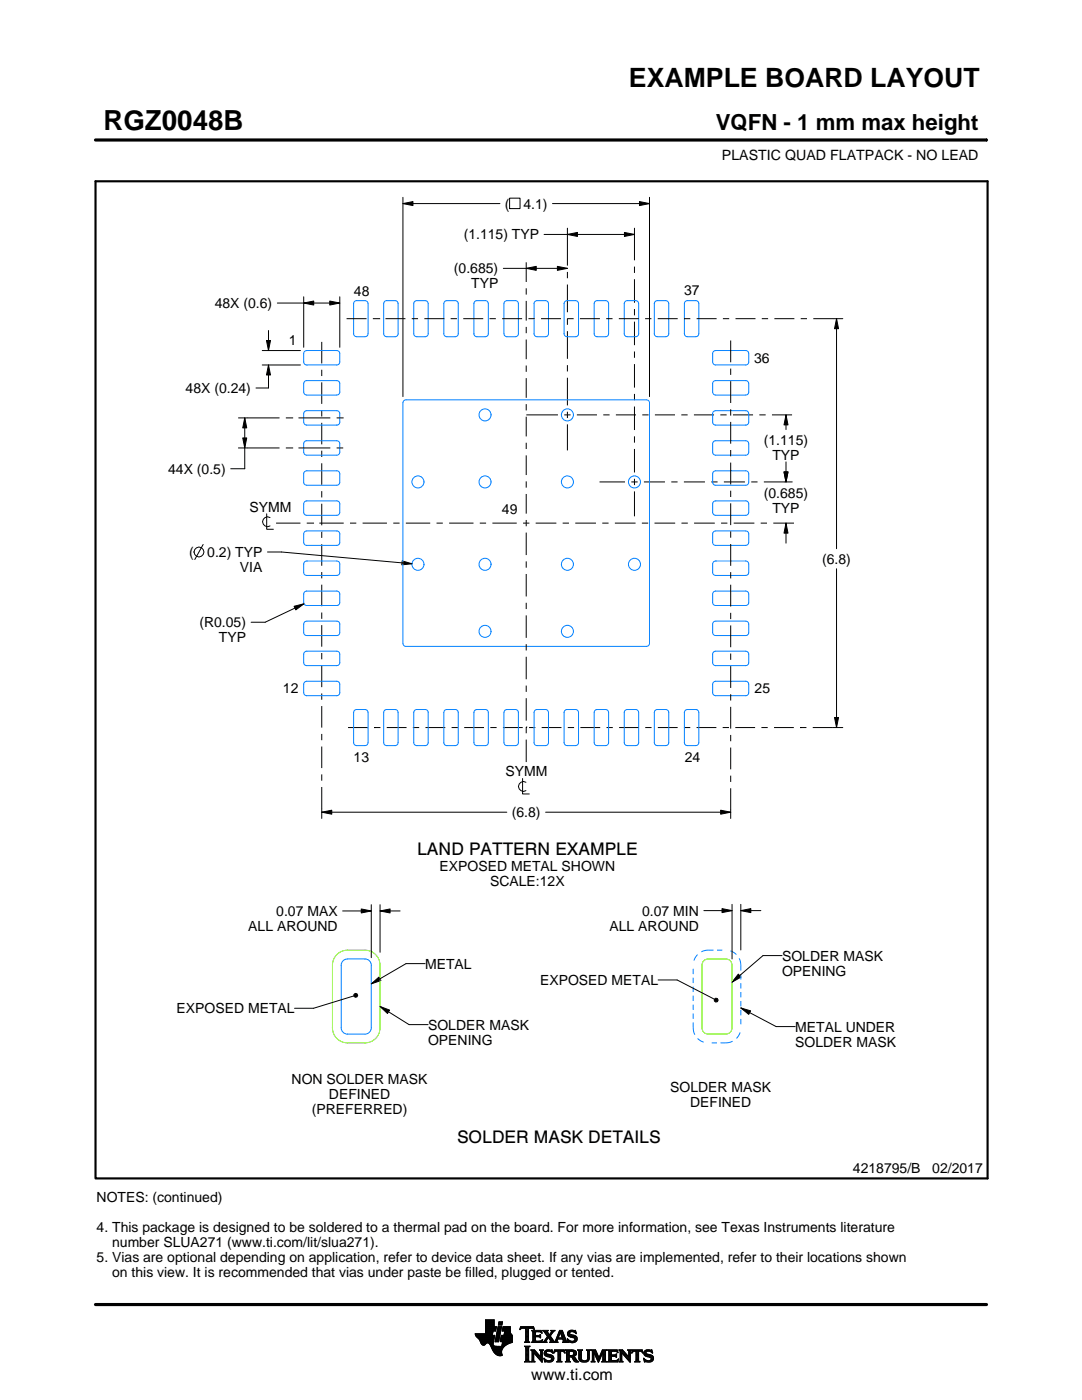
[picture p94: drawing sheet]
<svg xmlns="http://www.w3.org/2000/svg" width="216mm" height="279mm" viewBox="0 0 216 279" stroke-linecap="round" stroke-linejoin="round" font-family="sans-serif">
<defs><g id="words">
<text font-size="5.5" x="20.6" y="26">RGZ0048B</text>
<text font-size="5.3" x="125.5" y="17.4">EXAMPLE BOARD LAYOUT</text>
<text font-size="4.4" x="142.8" y="26">VQFN - 1 mm max height</text>
<g font-size="3.5">
<text x="83.2" y="170.7">LAND PATTERN EXAMPLE</text>
<text x="91.2" y="228.1">SOLDER MASK DETAILS</text>
</g>
<text font-size="3.2" x="106" y="275.3">www.ti.com</text>
<g font-size="2.8">
<text x="144.1" y="32">PLASTIC QUAD FLATPACK - NO LEAD</text>
<text x="100.8" y="41.6">(</text>
<text x="104.4" y="41.6">4.1)</text>
<text x="92.5" y="47.8">(1.115) TYP</text>
<text x="70.6" y="59">48</text>
<text x="90.6" y="54.6">(0.685)</text>
<text x="94" y="57.6">TYP</text>
<text x="136.5" y="58.9">37</text>
<text x="42.9" y="61.5">48X (0.6)</text>
<text x="57.7" y="68.8">1</text>
<text x="150.5" y="72.4">36</text>
<text x="37" y="78.4">48X (0.24)</text>
<text x="152.4" y="88.7">(1.115)</text>
<text x="33.6" y="94.5">44X (0.5)</text>
<text x="154.1" y="91.7">TYP</text>
<text x="152.4" y="99.4">(0.685)</text>
<text x="49.8" y="102.1">SYMM</text>
<text x="100.2" y="102.6">49</text>
<text x="154.1" y="102.4">TYP</text>
<text x="37.8" y="111.2">(</text>
<text x="41.4" y="111.2">0.2) TYP</text>
<text x="164.1" y="112.5">(6.8)</text>
<text x="47.9" y="114.2">VIA</text>
<text x="39.8" y="125.2">(R0.05)</text>
<text x="43.7" y="128.2">TYP</text>
<text x="56.5" y="138.3">12</text>
<text x="150.6" y="138.3">25</text>
<text x="70.6" y="152">13</text>
<text x="100.8" y="155">SYMM</text>
<text x="136.6" y="152">24</text>
<text x="102.1" y="163.1">(6.8)</text>
<text x="87.7" y="173.8">EXPOSED METAL SHOWN</text>
<text x="97.8" y="176.8">SCALE:12X</text>
<text x="49.5" y="185.8">ALL AROUND</text>
<text x="55.1" y="182.8">0.07 MAX</text>
<text x="121.6" y="185.7">ALL AROUND</text>
<text x="128.1" y="182.7">0.07 MIN</text>
<text x="156" y="191.7">SOLDER MASK</text>
<text x="84.8" y="193.3">METAL</text>
<text x="107.8" y="196.6">EXPOSED METAL</text>
<text x="156" y="194.7">OPENING</text>
<text x="35.2" y="202.2">EXPOSED METAL</text>
<text x="85.4" y="205.5">SOLDER MASK</text>
<text x="85.4" y="208.5">OPENING</text>
<text x="158.7" y="205.9">METAL UNDER</text>
<text x="158.7" y="208.9">SOLDER MASK</text>
<text x="58.2" y="216.4">NON SOLDER MASK</text>
<text x="65.6" y="219.4">DEFINED</text>
<text x="133.7" y="218">SOLDER MASK</text>
<text x="137.7" y="221">DEFINED</text>
<text x="62.2" y="222.4">(PREFERRED)</text>
<text x="19.3" y="239.9">NOTES: (continued)</text>
<text x="170.2" y="234.2">4218795/B</text>
<text x="186" y="234.2">02/2017</text>
<text x="19.3" y="245.9">4. This package is designed to be soldered to a thermal pad on the board. For more information, see Texas Instruments literature</text>
<text x="19.3" y="251.9">5. Vias are optional depending on application, refer to device data sheet. If any vias are implemented, refer to their locations shown</text>
<text x="22.4" y="248.9">number SLUA271 (www.ti.com/lit/slua271).</text>
<text x="22.4" y="254.9">on this view. It is recommended that vias under paste be filled, plugged or tented.</text>
</g>
</g></defs>
<g fill="none" stroke="#000" stroke-width=".2">
<path d="M19.1 27.9h177.7M80.4 39.4v39.7M101.7 39.5h2.1v2.1h-2.1zM129.6 39.4v39.7M196.8 27.7v.5M60.6 59.2v10.1M67.8 59.2v10.1M80.4 40.6l2-.4v.8zM80.4 40.6h19.4M100.4 53.6h12.8M105 53.6l2-.4v.8zM105 52.3v4"/>
<path d="M105 57.5v1.3M108.6 46.8h18M110.2 40.6h19.4M111.2 53.2l2 .4-2 .4zM113.2 46.8l2-.4v.8zM113.2 45.5v7.5M113.2 54.3v1.2M113.2 56.8v5.5M124.6 46.4l2 .4-2 .4zM126.6 45.5v6.5M126.6 53.2v1.3M126.6 55.7v4.7"/>
<path d="M127.6 40.2l2 .4-2 .4zM52.3 72.8h7.6M52.3 70h7.6M53.2 68h.8l-.4 2zM53.6 72.8l.4 2h-.8zM53.6 66v4M53.6 72.8v4.6h-2.5M55.3 60.5h12.5M60.6 60.5l2-.4v.8zM64.2 68.2v4.3M64.2 73.8v1.2M64.2 76.3v4.3"/>
<path d="M65.8 60.1l2 .4-2 .4zM69.2 63.6h3.9M74.4 63.6h1.3M75.7 63.6h.1M76.9 63.6h4M82.2 63.6h1.2M84.7 63.6h4M89.9 63.6h1.3M92.4 63.6h4M97.7 63.6h1.2M100.2 63.6h4M105 60.1v3.9"/>
<path d="M105 65.2v1.3M105 67.8v3.9M105 72.9v1.3M105 75.5v3.9M105.4 63.6h1.3M108 63.6h3.9M113.2 63.6h1.3M113.2 63.6v1.2M113.2 66.1v5.5M113.2 72.9v1.2M113.2 75.4v5.5M115.7 63.6h4"/>
<path d="M121 63.6h1.2M123.5 63.6h4M126.6 61.7v1.2M126.6 64.2v4.7M126.6 70.1v1.3M126.6 72.7v4.7M126.6 78.6v1.3M128.7 63.6h1.3M131.2 63.6h4M136.5 63.6h1.2M139 63.6h4M144.2 63.6h1.3"/>
<path d="M145.8 68v4.3M145.8 73.6v1.2M145.8 76.1v4.3M146.8 63.6h3.9M152 63.6h1.3M154.5 63.6h4M159.8 63.6h1.2M162.3 63.6h5.9M166.9 63.6l.4 2h-.8zM166.9 63.6v45.9M47.6 89.4h8.2M47.6 83.4h8.2"/>
<path d="M48.4 87.4h.8l-.4 2zM48.8 83.4l.4 2h-.8zM48.8 83.4v10.1h-2.8M57 89.4h1.3M57 83.4h1.3M58.3 89.4h.1M58.3 83.4h.1M59.6 89.4h6.3M59.6 83.4h6.3M64.2 81.9v1.2M64.2 84.4v4.3M64.2 89.9v1.3"/>
<path d="M64.2 92.5v4.3M64.2 98v1.3M67.2 89.4h1.3M67.2 83.4h1.4M105 80.7v1.2M105 83.2v3.9M105 88.4v1.2M105 90.9v3.9M105 96.1v1.2M105 98.6v3.9M105 82.8h6.3M112.6 82.8h1.2"/>
<path d="M113.2 82.2v1.2M113.2 84.7v5.2M115.1 82.8h4M119.6 96.2h5.1M120.4 82.8h1.2M122.9 82.8h4M126 96.2h1.2M126.6 81.1v4.7M126.6 87.1v1.2M126.6 89.6v4.7M126.6 95.6v1.2M126.6 98.1v4.9"/>
<path d="M128.2 82.8h1.2M128.5 96.2h4.2M130.7 82.8h4M133.9 96.2h1.3M135.9 82.8h1.3M136.5 96.2h4.2M138.5 82.8h4M141.9 96.2h1.3M143.7 82.8h1.3M144.4 96.2h4.2M145.8 81.7v1.2M145.8 84.2v4.3"/>
<path d="M145.8 89.8v1.3M145.8 92.3v4.4M145.8 97.9v1.3M146.3 82.8h4M149.9 96.2h1.3M151.5 82.8h1.3M152.4 96.2h5.7M154 82.8h4M156.4 94.2h.8l-.4 2zM156.8 82.8l.4 2h-.8zM156.8 82.8v2.9M156.8 92.2v4"/>
<path d="M40.5 108.7l-1.6 3M53.2 102.5v3.1h1.3M53.4 110.2h2.8l26 2.3M53.9 103.3a.98 .98 0 0 0-1.5 .8 .98 .98 0 0 0 1.5 .9M55.1 104.4h4.8M61.2 104.4h1.3M62.5 104.4h.1M63.7 104.4h4.9M64.2 100.5v4.3M64.2 106.1v1.2M64.2 108.6v4.3M64.2 114.2v1.2"/>
<path d="M64.2 116.7v4.3M69.8 104.4h1.3M72.4 104.4h4.8M78.5 104.4h1.2M80.2 111.9l2 .6-2 .2zM81 104.4h4.8M87.1 104.4h1.3M89.6 104.4h4.9M95.7 104.4h1.3M98.3 104.4h4.8M104.4 104.4h1.2M105 103.8v1.2"/>
<path d="M105 106.3v4.5M105 112v1.3M105 114.6v4.4M106.9 104.4h4.1M112.3 104.4h1.2M114.8 104.4h4.1M120.2 104.4h1.2M122.7 104.4h4.1M128.1 104.4h1.2M130.6 104.4h4.1M136 104.4h1.2M138.5 104.4h4.1"/>
<path d="M143.9 104.4h1.2M145.8 100.4v4.4M145.8 106.1v1.2M145.8 108.6v4.3M145.8 114.2v1.2M145.8 116.7v4.3M146.4 104.4h4.1M151.8 104.4h1.2M154.3 104.4h4.1M156.8 104.4l.4 2h-.8zM156.8 104.4v4M166.9 113.5v31.7"/>
<path d="M58.7 121l2-.5-1.7 1.2zM60.7 120.5l-7.8 3.7h-2.8M64.2 122.2v1.3M64.2 124.8v4.3M64.2 130.3v1.3M64.2 132.8v4.3M64.2 138.4v1.3M105 120.3v1.3M105 122.8v4.5M105 128.6v1.2M105 131.1v4.5M105 136.8v1.3"/>
<path d="M105 139.3v4.5M145.8 122.3v1.3M145.8 124.8v4.4M145.8 130.4v1.3M145.8 132.9v4.4M145.8 138.5v1.3M64.2 140.9v4.3M64.2 146.5v1.2M64.2 149v4.3M64.2 154.5v1.3M64.2 157.1v6.2M69.4 145.2h4"/>
<path d="M74.7 145.2h.1M74.7 145.2h1.2M77.2 145.2h3.9M82.4 145.2h1.2M84.9 145.2h4M90.1 145.2h1.3M92.6 145.2h4M97.8 145.2h1.3M100.4 145.2h3.9M104.3 155.4v3.1h1.3M104.9 156.1a.98 .98 0 0 0-1.5 .9 .98 .98 0 0 0 1.5 .8M105 145.1h.1"/>
<path d="M105 145.1v1.2M105 147.6v4.5M105.6 145.2h1.2M108.1 145.2h3.9M113.3 145.2h1.3M115.8 145.2h4M121 145.2h1.3M123.5 145.2h4M128.7 145.2h1.3M131.3 145.2h3.9M136.5 145.2h1.2M139 145.2h3.9"/>
<path d="M144.2 145.2h1.3M145.8 141.1v4.3M145.8 146.7v1.2M145.8 149.2v4.3M145.8 154.8v1.3M145.8 157.3v6M146.7 145.2h4M151.9 145.2h1.3M154.4 145.2h4M159.7 145.2h.1M159.7 145.2h1.2M162.2 145.2h6"/>
<path d="M166.5 143.2h.8l-.4 2zM64.2 162.1l2-.4v.8zM64.2 162.1h36.9M108.9 162.1h36.9M143.8 161.7l2 .4-2 .4zM68.4 181.8h5.7M70.6 198.8l-8 2.4h-3.8M70.6 198.5l.3-.2h.3l.2 .3-.2 .4h-.3l-.3-.2zM72.1 181.4l2 .4-2 .4zM74.1 196.4l1.5-1.4 .4 .7zM74.1 180.6v10.5M75.8 181.8l2-.4v.8z"/>
<path d="M75.8 180.6v9.4M75.8 181.8h4M84.8 192.3h-3.8l-6.9 4.1M131.3 195.6h3.8l7.4 3.8M140.4 181.7h5.7M142.5 199.4l.3-.2 .4 .1 .1 .3-.1 .3-.4 .1-.3-.2zM144.1 181.3l2 .4-2 .4zM146.1 180.5v10.9M147.3 194.4l.5 .6-1.7 1zM147.8 181.7l2-.4v.8zM147.8 180.5v9.1M147.8 181.7h4"/>
<path d="M156 190.7h-3.8l-6.1 5.3M75.8 200.9l1.9 .7-.4 .7zM75.8 200.9l5.8 3.6h3.8M147.8 201.2l2 .5-.4 .7zM147.8 201.2l7.1 3.7h3.8M94.8 266.2h3.5M94.8 266.3h3.5M94.9 266.4h3.3M94.9 266.5h3.8l-.2 1.2M94.9 266.5h3.8M95 266.6h3.7M95 266.7h3.7"/>
<path d="M95.1 266.8h3.6M95.2 266.9h3.4M95.3 267h3.3M95.4 267.1h3.2M95.5 267.2h3.1M95.6 267.3h3M95.7 267.4h2.8M95.7 267.5h2.8M95.8 267.6h2.7M95.8 267.7h2.7M95.9 267.8h2.6M95.9 267.9h2.5"/>
<path d="M95.9 268h2.5M96 268h1.1M96 268.1h1M96.1 268.2h.8M96.1 268.3h.7M96.2 268.4h.6M96.3 268.4h.4M96.9 266.1h1.4M96.9 266h1.4M96.9 265.9h1.4M96.9 265.8h1.5M96.9 265.7h1.5"/>
<path d="M96.9 264.7l2.2 .1-.2 .9h-.5l-.2 .8M96.9 265.6h2M96.9 265.5h2M96.9 265.4h2M96.9 265.3h2.1M96.9 265.2h2.1M96.9 265.1h2.1M96.9 265h2.1M96.9 264.9h2.1M96.9 264.8h2.2M96.9 264.6h1.7M96.9 264.5h1.7"/>
<path d="M96.9 264.4h1.7M96.9 264.3h1.7M96.9 264.2h1.7M96.9 264.1h1.7M96.9 264h1.7M96.9 263.9h1.7M96.9 263.8h1.7M96.9 263.7h1.7M96.9 263.6h1.7M96.9 263.5h1.7M96.9 263.4h1.7M97.5 268h.9"/>
<path d="M97.6 268.1h.8M97.7 268.2h.7M97.7 268.3h.7M97.8 268.4h.6M97.9 268.5h.6M97.9 268.6h.7M98 268.7h1.1M98 268.8h2.6M98 268.8h2.5M98.1 268.9h2.3M98.1 269h2.3M98.1 269.1h2.2"/>
<path d="M98.2 269.2h2.1M98.2 269.2h2M98.2 269.3h2M98.3 269.4h1.9M98.3 269.5h1.8M98.4 269.6h1.7M98.4 268v.4l.3 .2 2 .1M98.5 269.7h1.6M98.5 267.7l-.1 .3M98.5 269.8h1.6M98.6 269.9h1.5M98.6 264.8v-1.4h-1.7v2.8h-2.1l.1 .3 .8 .9 .6 1h.4l.5-.4 .4 .1 1 1.8 .8 .6h.8l-.1-1.1 .8-.9"/>
<path d="M98.6 270h1.5M98.7 270h1.4M98.8 270.1h1.3M98.8 267.7h.7M98.8 267.6h.7M98.8 267.5h.7M98.9 270.2h1.2M98.9 267.4h.7M98.9 267.3h.7M98.9 267.2h.7M98.9 267.1h.7M98.9 267h.7"/>
<path d="M98.9 270.3h1.3M99 266.9h.6M99 266.9h.7M99 266.8h.7M99 266.7h.7M99 266.6h.7M99 266.5h.7M99.1 270.4h1.1M99.1 266.4h.7M99.1 266.3h.7M99.1 266.2h.7M99.1 266.1h.7"/>
<path d="M99.1 266h.7M99.2 265.9h.7M99.2 265.8h.7M99.2 270.4h1M99.2 265.7h.7M99.2 265.6h.7M99.2 265.5h.7M99.3 265.4h.6M99.3 265.4h.7M99.3 265.3h.7M99.3 265.2h.7M99.3 265.1h.7"/>
<path d="M99.3 265h.7M99.4 270.5h.8M99.4 264.9h.7M99.4 264.8h.7M99.4 264.8h.7l-.6 3h-.7zM99.4 264.5l.2-.7h.7l-.2 .7h-.7M99.5 264.4h.6M99.5 264.3h.7M99.5 264.2h.7M99.5 264.1h.7M99.5 264h.7M99.5 263.9h.7"/>
<path d="M99.6 263.8h.7M99.8 270.6h.1M99.8 267.7h2.4M99.8 267.6h2.4M99.8 267.5h2.4M99.9 267.4h2.3M99.9 267.3h2.3M99.9 267.2h2.3M99.9 267.1h2.3M99.9 267h2.3M99.9 266.9h2.3M100 266.9h2.2"/>
<path d="M100 266.8h2.2M100 266.7h2.2M100 266.6h2.2M100 266.5h2.2M100.1 268.6h.7M100.2 268.5h.7M100.2 268.4h.8M100.2 268.4h.9M100.2 268.3h1M100.2 268.2h1.2M100.2 265.6h1.6M100.2 268.1h1.4"/>
<path d="M100.2 265.5h1.6M100.2 268h1.6M100.3 265.4h1.5M100.3 268h1.7M100.3 267.9h1.9M100.3 265.3h1.5M100.3 267.8h1.9M100.3 265.2h1.5M100.3 265.1h1.5M100.3 265h1.5M100.4 264.9h1.4M100.4 264.8h1.4"/>
<path d="M100.6 266.5l.1-.8h-.5l.2-.9h1.4l.1 1.1 .3 .6v1.4l-1.3 .6M100.6 266.4h1.5M100.6 266.3h1.4M100.6 266.2h1.4M100.6 266.1h1.3M100.7 266h1.2M100.7 265.9h1.2M100.7 265.8h1.1M100.7 265.7h1.1M102.2 266.5h-2.2l-.2 1.1 .1 .2h.4l-.2 .9M103.7 265.3h.1M103.8 265.2h.2"/>
<path d="M103.8 265h2.8M103.8 264.9h2.7M103.9 264.8h2.6M104.7 267.8h1M104.7 271.8h1.1M104.7 268.7h1M104.8 267.7h.7M104.8 271.7h.8M104.9 265.2h.6M104.9 268.9h.6M104.9 267.6h.6M104.9 267.5l-.2 .3"/>
<path d="M104.9 267.5h.6M104.9 267.4h.6M104.9 267.3h.6M104.9 267.2h.6M104.9 267.1h.6M104.9 267h.6M104.9 266.8h.6M104.9 266.7h.6M104.9 266.6h.6M104.9 266.5h.6M104.9 266.4h.6M104.9 266.3h.6"/>
<path d="M104.9 266.2h.6M104.9 266.1h.6M104.9 265.9h.6M104.9 265.8h.6M104.9 265.7h.6M104.9 265.6h.6M104.9 265.5h.6M104.9 265.4h.6M104.9 265.3h.6M104.9 271.5h.6M104.9 269h.6M104.9 271.4h.6"/>
<path d="M104.9 271.4v-2.4l-.2-.4h1.1l-.3 .4v2.4M104.9 271.4l-.2 .4h1.1l-.3-.4M104.9 271.3h.6M104.9 271.2h.6M104.9 271.1h.6M104.9 271h.6M104.9 270.9h.6M104.9 270.8h.6M104.9 270.6h.6M104.9 270.5h.6M104.9 270.4h.6M104.9 270.3h.6"/>
<path d="M104.9 270.2h.6M104.9 270.1h.6M104.9 270h.6M104.9 269.9h.6M104.9 269.8h.6M104.9 269.6h.6M104.9 269.5h.6M104.9 269.4h.6M104.9 269.3h.6M104.9 269.2h.6M104.9 269.1h.6M105.5 267.5l.2 .3"/>
<path d="M105.5 267.5v-2.3l.7-.1 .4 .3-.1-.6h-2.6l-.1 .6 .4-.3 .7 .1v2.3M105.7 267.8h-1M105.9 271.8h.8M105.9 269.4h.8M106.1 269.5h.7M106.1 267.8h2M106.1 271.7h.5M106.2 269.6h.7M106.2 271.5h.3M106.2 265.6h1.8M106.2 269.8h.8M106.2 271.4h.3"/>
<path d="M106.2 271.4l-.3 .4h.8l-.2-.4M106.2 271.3h.3M106.2 271.2h.3M106.2 271.1h.3M106.2 271h.3M106.2 270.9h.3M106.2 270.8h.3M106.2 270.6h.3M106.2 270.5h.3M106.2 270.4h.3M106.2 270.3h.3M106.2 270.2h.3"/>
<path d="M106.2 270.1h.3M106.2 270h1M106.2 269.9h.9M106.2 269.8v1.6M106.2 269.8l-.3-.4h.8l1.2 1.4M106.3 267.7h1.8M106.3 265.7h1.8M106.3 267.6h.6M106.3 265.8h.6M106.3 267.5l-.2 .3M106.3 267.5h.5M106.3 267.4h.5"/>
<path d="M106.3 267.3h.5M106.3 267.2h.5M106.3 267.1h.5M106.3 267h.5M106.3 266.8h.5M106.3 266.7h1.6M106.3 266.6h1.6M106.3 266.5h.5M106.3 266.4h.5M106.3 266.3h.5M106.3 266.2h.5M106.3 266.1h.5"/>
<path d="M106.3 265.9h.5M106.4 265.2h.2M106.5 270h.1M106.5 270v1.4M106.5 265.3h.1M106.6 270.1h.7M106.7 270.2h.7M106.8 270.3h.7M106.8 265.9l.2-.1h.6l.6 .2-.2-.5h-1.9l.2 .3v1.7M106.8 265.9v.6h.8l.3-.2v.7M106.9 270.4h.7M107 270.5h.7"/>
<path d="M107.1 270.6h.7M107.2 270.8h1M107.3 270.9h.9M107.4 271h.8M107.5 271.1h.7M107.6 271.2h.6M107.6 266.5h.3M107.7 271.3h.5M107.7 269.4h.7M107.7 266.8h.2M107.7 267.6h.5M107.8 266.4h.1"/>
<path d="M107.8 271.4h.4M107.8 267h.1M107.8 265.8h.3M107.8 269.5h.5M107.9 271.5h.3M107.9 269.6h.3M107.9 267l-.3-.2h-.8l.1 .8h.9l.5-.2M107.9 269.8h.3M107.9 270.6h.3M107.9 270.5h.3M107.9 270.4h.3M107.9 270.3h.3"/>
<path d="M107.9 270.2h.3M107.9 270.1h.3M107.9 270h.3M107.9 269.9h.3M107.9 269.8v1M107.9 269.8l-.2-.4h.7l-.2 .4M108 271.7h.2M108 265.9h.1M108 267.5h.2M108.1 271.8h.1M108.1 266.1h.1M108.2 267.4h.1"/>
<path d="M108.2 269.8v2.1l-1.7-1.9M108.2 267.8h.9M108.3 267.4l-.2 .5-2-.1M108.3 265.6h1M108.5 267.7h.5M108.5 271.1l.8 .4h.5l.2-.2-.1-.3-1-.4-.3-.3 .1-.7 .8-.2 .5 .1 .2-.1 .1 .6-.9-.3-.3 .1-.1 .3 1.3 .4 .2 .6M108.5 271.1h.1M108.5 265.7h.7M108.5 271.2h.2M108.6 271.3h.2M108.6 270.1h.4M108.6 270h.4"/>
<path d="M108.6 270.2h.6M108.6 267.6h.4M108.6 271.4h.4M108.6 269.9h.4M108.6 270.3h1M108.6 265.8h.7M108.6 271.5h.8M108.6 269.8h.5M108.7 271.7h1.5M108.7 270.4h1.3M108.7 267.5h.3M108.7 271.8h.1"/>
<path d="M108.7 265.9h.6M108.7 269.6h1.5M108.8 267.4h.3M108.8 270.5h1.5M108.8 266.1h.6M108.8 269.5h1.4M108.8 267.3h.4M108.9 266.2h.6M108.9 267.2h.4M108.9 266.3h.6M108.9 270.6h1.5M109 267.1h.3"/>
<path d="M109 266.4h1M109.1 271.8h.9M109.1 269.4h.7M109.1 267h.9M109.1 266.5h.8M109.1 267.8h-.9M109.2 266.8h.8M109.2 266.6h.6M109.2 266.7h.7M109.2 266.7l-.6 .9-.4 .2M109.3 270.8h1.1M109.5 267.1h.6"/>
<path d="M109.6 267.2h.6M109.7 271.5h.7M109.7 267.3h.6M109.7 267.8l.2-.1-.5-.8-.4 .8 .1 .1M109.7 267.8h1.6M109.7 266.3h.4M109.7 267.4h.6M109.8 270.9h.7M109.8 266.2h.3M109.8 266.6l.9 1.2 1-2.3h.5l.8 2.1 .3 .2M109.8 267.5h.6M109.9 266.1h.3"/>
<path d="M109.9 269.8h.4M109.9 267.6h.6M109.9 267.7h.7M109.9 271.4h.5M109.9 265.9h.4M110 271h.5M110 265.6h.7M110 265.9l-.4 .5-.4-.6 .2-.3h-1.1l.9 1.2M110 265.9l.1-.2-.2-.2h.8l-.9 1.1M110 271.3h.5M110 265.8h.4M110 271.1h.5"/>
<path d="M110 271.2h.5M110.1 269.4h.1M110.1 265.7h.4M110.1 269.9h.2M110.2 270h.1M110.5 270h.1M110.5 269.9h.2M110.5 271.1l-.3 .6-.7 .2-.6-.2-.2 .1-.2-.7M110.5 269.8h.3M110.6 269.6h2.1M110.6 269.5h2M110.6 269.4h2"/>
<path d="M110.7 267.7h.5M110.8 267.6h.4M110.9 267.5h.3M110.9 267.4h.3M111 267.3h.3M111 267.2h1.8M111 267.1h1.8M111.1 267h.3M111.1 271.8h1M111.1 266.8h.4M111.2 266.7h.3M111.2 267.5l.1-.2h1l.1 .2"/>
<path d="M111.2 267.5v.3h.1M111.2 266.6h.3M111.3 266.5h.3M111.3 271.7h.6M111.3 266.4h.3M111.3 271.5h.6M111.3 267.8h-1.6M111.3 269.8h.6M111.4 266.3h.3M111.4 271.4h.5M111.4 271.4l-.1-1.7h-.4l-.4 .4 .2-.7h1.9l.1 .7-.4-.4h-.4v1.7M111.4 270.5h.5"/>
<path d="M111.4 270.4h.5M111.4 270.3h.5M111.4 270.2h.5M111.4 270.1h.5M111.4 270h.5M111.4 269.9h.5M111.4 271.4l-.3 .4h1l-.2-.4M111.4 271.3h.5M111.4 271.2h.5M111.4 271.1h.5M111.4 271h.5M111.4 270.9h.5"/>
<path d="M111.4 270.8h.5M111.4 270.6h.5M111.4 266.2h.3M111.4 266.1h.4M111.5 265.9h.9M111.5 265.8h.8M111.6 265.7h.7M111.6 265.6h.6M111.8 265.9l.4 1.1h-.8zM111.9 266.1h.5M111.9 266.2h.5M111.9 266.3h.6"/>
<path d="M112 266.4h.5M112 266.5h.6M112.1 266.6h.5M112.1 266.7h.6M112.1 266.8h.6M112.2 267h.5M112.2 267.8h1.1M112.3 267.3h.6M112.3 267.4h.6M112.4 267.5h.6M112.4 267.5v.3h-.2M112.4 269.8h.3"/>
<path d="M112.4 267.6h.6M112.4 267.7h.7M112.6 269.9h.1M112.6 270h.2M112.8 271.8h1M112.8 269.4h1.6M113 269.5h1.7M113 271.7h.7M113 269.6h1.9M113 271.5h.6M113 269.8h.6M113 271.4h.6"/>
<path d="M113 271.4l-.2 .4h1l-.2-.4M113 271.3h.6M113 271.2h.6M113 271.1h.6M113 271h.6M113 270.9h.6M113 270.8h1.5M113 270.6h1.6M113 270.5h1.8M113 270.4h.6M113 270.3h.6M113 270.2h.6"/>
<path d="M113 270.1h.6M113 270h.6M113 269.9h.6M113 269.8v1.6M113 269.8l-.2-.4h1.5l.5 .2 .2 .3v.4l-.2 .3-.4 .1M113.2 267.3h.2M113.2 267.4h.3M113.2 266.2h.5M113.2 266.3h.6M113.2 266.1h.5M113.3 267.5h.3M113.3 267.8h-1.1"/>
<path d="M113.3 266.4h.9M113.3 265.9h.4M113.3 267.6h.6M113.3 266.5h1.3M113.3 267.7h1.6M113.3 265.8h.5M113.3 267.8h.2M113.4 266.6h1.5M113.4 265.7h1.5M113.4 265.7l.5-.2 .7 .1 .2-.1 .1 .7-.7-.4h-.4l-.1 .3 .1 .2 .9 .2 .4 .3 .1 .5-.3 .5-.6 .2-.7-.2-.2 .1-.2-.7 .9 .5 .4-.1 .2-.3-.1-.3-1.2-.4-.2-.5zM113.5 266.7h1.5M113.5 265.6h1.4"/>
<path d="M113.6 271.4v-.6h.4l.7 .9 .8 .1M113.6 269.9l.1-.2 .7 .2v.4l-.4 .2M113.6 269.9v.6M113.7 267.8h1.1M113.8 266.8h1.3M113.8 265.5h.6M114 268h.4M114.1 270.9h.6M114.2 271h.6M114.2 271.1h.7M114.3 271.2h.6M114.3 267h.8"/>
<path d="M114.3 269.8h.7M114.3 270.4h.6M114.4 271.3h.6M114.4 270.7l1.1 1.1M114.4 270.7h.1M114.4 271.4h.7M114.4 269.9h.6M114.4 270.3h.6M114.5 267.6h.5M114.5 270.2h.5M114.5 270h.5M114.5 265.8h.4"/>
<path d="M114.5 270.1h.5M114.5 271.5h.7M114.6 271.7h.7M114.6 267.1h.6M114.6 267.5h.5M114.7 267.2h.5M114.7 267.4h.5M114.7 265.9h.3M114.7 267.3h.5M114.7 271.8h.8M114.8 266.1h.2M114.9 266.2h.1"/>
<path d="M115.3 269.4h.9M115.4 269.5h.7M115.5 269.6h.5M115.5 269.8h.5M115.5 269.8v1.4l.4 .5 .6 .2 .6-.1 .4-.3 .1-.5M115.5 271h.5M115.5 270.9h.5M115.5 270.8h.5M115.5 270.6h.5M115.5 270.5h.5M115.5 270.4h.5M115.5 270.3h.5"/>
<path d="M115.5 270.2h.5M115.5 270.1h.5M115.5 270h.5M115.5 269.9h.5M115.5 269.8l-.2-.4h.9l-.2 .4M115.5 271.1h.5M115.5 271.2h.5M115.5 271.3h.6M115.6 271.4h.6M115.7 271.5h.8M115.8 271.7h1.5M116 271l.2 .4 .4 .2 .5-.2 .2-.4"/>
<path d="M116 269.8v1.2M116 271.8h1.1M116.8 271.5h.6M117 269.4h.8M117.1 271.4h.4M117.2 269.5h.5M117.2 271.3h.4M117.2 269.6h.4M117.2 271.2h.4M117.2 271.1h.4M117.3 269.8h.3M117.3 271h.3"/>
<path d="M117.3 270.9h.3M117.3 270.8h.3M117.3 270.6h.3M117.3 270.5h.3M117.3 270.4h.3M117.3 270.3h.3M117.3 270.2h.3M117.3 270.1h.3M117.3 270h.3M117.3 269.9h.3M117.6 269.8l.2-.4h-.8l.2 .3 .1 1.3M117.6 269.8v1.2"/>
<path d="M118 271.8h.7M118 269.4h.8M118.1 269.5h.8M118.1 271.7h.5M118.2 269.6h.7M118.2 271.5h.3M118.2 269.8h.8M118.2 271.4h.3M118.2 269.8l-.2-.4h.8l.7 1.6 .7-1.6h.9l-.3 .4M118.2 271.4l-.2 .4h.7l-.2-.4M118.2 271.3h.3M118.2 271.2h.3"/>
<path d="M118.2 271.1h.3M118.2 271h.3M118.2 270.9h.3M118.2 270.8h.3M118.2 270.6h.3M118.2 270.5h.3M118.2 270.4h.3M118.2 270.3h.3M118.2 270.2h.3M118.2 270.1h.3M118.2 270h.9M118.2 269.9h.8"/>
<path d="M118.2 269.8v1.6M118.6 270.1h.5M118.6 270.2h.6M118.7 270.3h.5M118.7 270.4h.6M118.8 270.5h.5M118.8 270.6h.6M118.9 270.8h.5M118.9 270.9h.6M119 271h.8M119 271.1h.8M119.1 271.2h.6"/>
<path d="M119.1 271.3h.6M119.2 271.4h.4M119.2 271.5h.4M119.3 271.7h.2M119.3 271.8h.2M119.6 270.9h.3M119.6 270.8h.3M119.7 270.6h.3M119.7 270.5h.3M119.8 270.4h.3M119.8 270.3h.3M119.9 270.2h.3"/>
<path d="M119.9 270.1h.3M120 270h.8M120 269.9h.8M120 269.8h.8M120.1 271.8h1M120.1 269.6h.7M120.1 269.5h.8M120.2 269.4h.9M120.2 271.7h.7M120.3 271.5h.5M120.3 271.4h.5M120.3 271.4l-.2 .4h1l-.3-.4"/>
<path d="M120.3 271.4v-1.5l-.9 2-.9-2v1.5M120.3 271.3h.5M120.3 271.2h.5M120.3 271.1h.5M120.3 271h.5M120.3 270.9h.5M120.3 270.8h.5M120.3 270.6h.5M120.3 270.5h.5M120.3 270.4h.5M120.3 270.3h.5M120.3 270.2h.5"/>
<path d="M120.3 270.1h.5M120.8 269.8v1.6M121.2 271.8h2M121.2 269.4h1.9M121.4 269.5h1.8M121.4 271.7h1.9M121.5 269.6h1.7M121.5 271.5h1.8M121.5 269.8h.5M121.5 271.4h.5M121.5 269.8l-.3-.4h1.9l.2 .6M121.5 269.9h.5"/>
<path d="M121.5 269.8v1.6M121.5 271.3h.5M121.5 271.2h.5M121.5 271.1h.5M121.5 271h.5M121.5 270.9h.5M121.5 270.8h.5M121.5 270.6h1.5M121.5 270.5h1.5M121.5 270.4h1.5M121.5 270.3h.5M121.5 270.2h.5"/>
<path d="M121.5 270.1h.5M121.5 270h.5M122.6 270.4l.4-.2v.7l-.2-.2h-.8v.8h.2M122.9 270.8h.1M122.9 270.3h.1M123 269.8h.3M123.1 271.4h.3M123.2 269.9h.1M123.3 270h.1M123.3 270l-.4-.3h-.8l-.1 .7M123.3 271.3h.1M123.4 271.2h.1"/>
<path d="M123.4 271.2l-.2 .6h-2l.3-.4M123.4 271.2l-.3 .3h-.4M123.5 271.8h.8M123.5 269.4h.7M123.6 269.5h.7M123.7 271.7h.5M123.7 269.6h.7M123.7 271.5h.4M123.7 269.8h.8M123.7 271.4h.4M123.7 271.4l-.2 .4h.8l-.2-.4M123.7 271.3h.4"/>
<path d="M123.7 271.2h.4M123.7 271.1h.4M123.7 271h.4M123.7 270.9h.4M123.7 270.8h.4M123.7 270.6h.4M123.7 270.5h.4M123.7 270.4h.4M123.7 270.3h.4M123.7 270.2h.4M123.7 270.1h.4M123.7 270h1"/>
<path d="M123.7 269.9h.9M123.7 269.8v1.6M123.7 269.8l-.2-.4h.7l1.2 1.4 .1-1M124.1 270v1.4M124.1 270h.1M124.2 270.1h.6M124.2 270.2h.7M124.3 270.3h.7M124.4 270.4h.7M124.5 270.5h.7M124.6 270.6h.7M124.7 270.8h1.1"/>
<path d="M124.8 270.9h1M124.9 271h.9M125 271.1h.8M125.1 271.2h.7M125.2 271.3h.6M125.2 269.4h.8M125.3 271.4h.5M125.4 269.5h.5M125.4 271.5h.4M125.4 269.6h.4M125.5 269.8h.3M125.5 269.8l-.3-.4h.8l-.2 .4"/>
<path d="M125.5 270.4h.3M125.5 270.3h.3M125.5 270.2h.3M125.5 270.1h.3M125.5 270h.3M125.5 269.9h.3M125.5 270.6h.3M125.5 270.5h.3M125.5 271.7h.3M125.6 271.8h.2M125.8 269.8v2.1l-1.7-1.9M126 270h.1"/>
<path d="M126.1 269.9h.1M126.1 269.8h.3M126.1 269.6h2.1M126.2 269.5h2M126.2 269.4h2M126.6 271.8h1.1M126.9 271.7h.6M126.9 271.5h.5M126.9 269.8h.5M126.9 271.4h.5M126.9 271.4v-1.7h-.5l-.3 .4 .1-.7h1.9l.2 .7-.4-.4h-.5v1.7M126.9 270.5h.5"/>
<path d="M126.9 270.4h.5M126.9 270.3h.5M126.9 270.2h.5M126.9 270.1h.5M126.9 270h.5M126.9 269.9h.5M126.9 271.4l-.3 .4h1.1l-.3-.4M126.9 271.3h.5M126.9 271.2h.5M126.9 271.1h.5M126.9 271h.5M126.9 270.9h.5"/>
<path d="M126.9 270.8h.5M126.9 270.6h.5M128 269.8h.3M128.1 269.9h.2M128.2 270h.1M128.4 271.1h.1M128.4 271.2h.2M128.5 271.3h.2M128.5 270.1h.4M128.5 270h.4M128.5 270.2h.6M128.5 271.4h.4"/>
<path d="M128.5 269.9h.4M128.5 270.3h1M128.5 271.5h.8M128.5 269.8h.5M128.6 271.7h1.5M128.6 270.4h1.3M128.6 271.8h.1M128.6 269.6h1.5M128.7 270.5h1.5M128.7 269.5h1.4M128.8 270.6h1.5M128.9 271.8h1"/>
<path d="M129 269.4h.7M129.1 270.8l-.6-.4 .1-.7 .5-.3 .8 .1 .2-.1 .1 .7-.8-.4-.4 .1-.1 .2 1.3 .5 .2 .6M129.1 270.8l.8 .2v.4l-.7 .1-.8-.4M129.2 270.8h1.1M129.6 271.5h.7M129.6 270.9h.8M129.8 269.8h.4M129.8 271.4h.5M129.9 271h.5M129.9 271.3h.5M129.9 271.1h.5M129.9 271.2h.5"/>
<path d="M129.9 269.4h.2M130 269.9h.2M130.1 270h.1M130.4 271.1l-.3 .6-.7 .2-.6-.2-.2 .1-.2-.7"/>
<circle cx="39.7" cy="110.2" r=".98"/>
</g>
<g fill="#000">
<path d="M80.4 40.6l2-.4v.8zM105 53.6l2-.4v.8zM113.2 46.8l2-.4v.8zM111.2 53.2l2 .4-2 .4zM124.6 46.4l2 .4-2 .4zM127.6 40.2l2 .4-2 .4zM53.2 68h.8l-.4 2zM53.6 72.8l.4 2h-.8zM60.6 60.5l2-.4v.8zM65.8 60.1l2 .4-2 .4zM166.9 63.6l.4 2h-.8zM48.8 83.4l.4 2h-.8z"/>
<path d="M48.4 87.4h.8l-.4 2zM156.4 94.2h.8l-.4 2zM156.8 82.8l.4 2h-.8zM80.2 111.9l2 .6-2 .2zM156.8 104.4l.4 2h-.8zM58.7 121l2-.5-1.7 1.2zM166.5 143.2h.8l-.4 2zM64.2 162.1l2-.4v.8zM143.8 161.7l2 .4-2 .4zM70.6 198.5l.3-.2h.3l.2 .3-.2 .4h-.3l-.3-.2zM72.1 181.4l2 .4-2 .4zM74.1 196.4l1.5-1.4 .4 .7z"/>
<path d="M75.8 181.8l2-.4v.8zM142.5 199.4l.3-.2 .4 .1 .1 .3-.1 .3-.4 .1-.3-.2zM144.1 181.3l2 .4-2 .4zM147.3 194.4l.5 .6-1.7 1zM147.8 181.7l2-.4v.8zM75.8 200.9l1.9 .7-.4 .7zM147.8 201.2l2 .5-.4 .7z"/>
</g>
<path d="M19.1 36.2h178v199h-178z" fill="none" stroke="#000" stroke-width=".43"/>
<path d="M19 27.9h177.8M19 260.3h177.8" fill="none" stroke="#000" stroke-width=".63"/>
<g fill="none" stroke="#0080ff" stroke-width=".2">
<path d="M60.8 76.1l.4-.1h6a.6 .6 0 0 1 .6 .6v1.6a.6 .6 0 0 1-.6 .6h-6a.6 .6 0 0 1-.6-.6v-1.6zM60.8 70.1l.4-.1h6a.6 .6 0 0 1 .6 .6v1.6a.6 .6 0 0 1-.6 .6h-6a.6 .6 0 0 1-.6-.6v-1.6zM70.7 60.2l.5-.2h1.6a.6 .6 0 0 1 .6 .6v6a.6 .6 0 0 1-.6 .6h-1.6a.6 .6 0 0 1-.6-.6v-6zM76.7 60.2l.5-.2h1.6a.6 .6 0 0 1 .6 .6v6a.6 .6 0 0 1-.6 .6h-1.6a.6 .6 0 0 1-.6-.6v-6zM80.6 80l.4-.2h48a.6 .6 0 0 1 .6 .6v48a.6 .6 0 0 1-.6 .6h-48a.6 .6 0 0 1-.6-.6v-48zM82.7 60.2l.5-.2h1.6a.6 .6 0 0 1 .6 .6v6a.6 .6 0 0 1-.6 .6h-1.6a.6 .6 0 0 1-.6-.6v-6zM88.7 60.2l.5-.2h1.6a.6 .6 0 0 1 .6 .6v6a.6 .6 0 0 1-.6 .6h-1.6a.6 .6 0 0 1-.6-.6v-6zM94.7 60.2l.5-.2h1.6a.6 .6 0 0 1 .6 .6v6a.6 .6 0 0 1-.6 .6h-1.6a.6 .6 0 0 1-.6-.6v-6zM100.7 60.2l.5-.2h1.6a.6 .6 0 0 1 .6 .6v6a.6 .6 0 0 1-.6 .6h-1.6a.6 .6 0 0 1-.6-.6v-6zM106.7 60.2l.5-.2h1.6a.6 .6 0 0 1 .6 .6v6a.6 .6 0 0 1-.6 .6h-1.6a.6 .6 0 0 1-.6-.6v-6zM112.7 60.2l.5-.2h1.6a.6 .6 0 0 1 .6 .6v6a.6 .6 0 0 1-.6 .6h-1.6a.6 .6 0 0 1-.6-.6v-6zM118.7 60.2l.5-.2h1.6a.6 .6 0 0 1 .6 .6v6a.6 .6 0 0 1-.6 .6h-1.6a.6 .6 0 0 1-.6-.6v-6z"/>
<path d="M124.7 60.2l.5-.2h1.6a.6 .6 0 0 1 .6 .6v6a.6 .6 0 0 1-.6 .6h-1.6a.6 .6 0 0 1-.6-.6v-6zM130.7 60.2l.5-.2h1.6a.6 .6 0 0 1 .6 .6v6a.6 .6 0 0 1-.6 .6h-1.6a.6 .6 0 0 1-.6-.6v-6zM136.7 60.2l.5-.2h1.6a.6 .6 0 0 1 .6 .6v6a.6 .6 0 0 1-.6 .6h-1.6a.6 .6 0 0 1-.6-.6v-6zM142.4 76.1l.4-.1h6a.6 .6 0 0 1 .6 .6v1.6a.6 .6 0 0 1-.6 .6h-6a.6 .6 0 0 1-.6-.6v-1.6zM142.4 70.1l.4-.1h6a.6 .6 0 0 1 .6 .6v1.6a.6 .6 0 0 1-.6 .6h-6a.6 .6 0 0 1-.6-.6v-1.6zM60.8 94.1l.4-.1h6a.6 .6 0 0 1 .6 .6v1.6a.6 .6 0 0 1-.6 .6h-6a.6 .6 0 0 1-.6-.6v-1.6zM60.8 88.1l.4-.1h6a.6 .6 0 0 1 .6 .6v1.6a.6 .6 0 0 1-.6 .6h-6a.6 .6 0 0 1-.6-.6v-1.6zM60.8 82.1l.4-.1h6a.6 .6 0 0 1 .6 .6v1.6a.6 .6 0 0 1-.6 .6h-6a.6 .6 0 0 1-.6-.6v-1.6zM142.4 94.1l.4-.1h6a.6 .6 0 0 1 .6 .6v1.6a.6 .6 0 0 1-.6 .6h-6a.6 .6 0 0 1-.6-.6v-1.6zM142.4 88.1l.4-.1h6a.6 .6 0 0 1 .6 .6v1.6a.6 .6 0 0 1-.6 .6h-6a.6 .6 0 0 1-.6-.6v-1.6zM142.4 82.1l.4-.1h6a.6 .6 0 0 1 .6 .6v1.6a.6 .6 0 0 1-.6 .6h-6a.6 .6 0 0 1-.6-.6v-1.6zM60.8 118.1l.4-.1h6a.6 .6 0 0 1 .6 .6v1.6a.6 .6 0 0 1-.6 .6h-6a.6 .6 0 0 1-.6-.6v-1.6z"/>
<path d="M60.8 112.1l.4-.1h6a.6 .6 0 0 1 .6 .6v1.6a.6 .6 0 0 1-.6 .6h-6a.6 .6 0 0 1-.6-.6v-1.6zM60.8 106.1l.4-.1h6a.6 .6 0 0 1 .6 .6v1.6a.6 .6 0 0 1-.6 .6h-6a.6 .6 0 0 1-.6-.6v-1.6zM60.8 100.1l.4-.1h6a.6 .6 0 0 1 .6 .6v1.6a.6 .6 0 0 1-.6 .6h-6a.6 .6 0 0 1-.6-.6v-1.6zM142.4 118.1l.4-.1h6a.6 .6 0 0 1 .6 .6v1.6a.6 .6 0 0 1-.6 .6h-6a.6 .6 0 0 1-.6-.6v-1.6zM142.4 112.1l.4-.1h6a.6 .6 0 0 1 .6 .6v1.6a.6 .6 0 0 1-.6 .6h-6a.6 .6 0 0 1-.6-.6v-1.6zM142.4 106.1l.4-.1h6a.6 .6 0 0 1 .6 .6v1.6a.6 .6 0 0 1-.6 .6h-6a.6 .6 0 0 1-.6-.6v-1.6zM142.4 100.1l.4-.1h6a.6 .6 0 0 1 .6 .6v1.6a.6 .6 0 0 1-.6 .6h-6a.6 .6 0 0 1-.6-.6v-1.6zM60.8 136.1l.4-.1h6a.6 .6 0 0 1 .6 .6v1.6a.6 .6 0 0 1-.6 .6h-6a.6 .6 0 0 1-.6-.6v-1.6zM60.8 130.1l.4-.1h6a.6 .6 0 0 1 .6 .6v1.6a.6 .6 0 0 1-.6 .6h-6a.6 .6 0 0 1-.6-.6v-1.6zM60.8 124.1l.4-.1h6a.6 .6 0 0 1 .6 .6v1.6a.6 .6 0 0 1-.6 .6h-6a.6 .6 0 0 1-.6-.6v-1.6zM142.4 136.1l.4-.1h6a.6 .6 0 0 1 .6 .6v1.6a.6 .6 0 0 1-.6 .6h-6a.6 .6 0 0 1-.6-.6v-1.6zM142.4 130.1l.4-.1h6a.6 .6 0 0 1 .6 .6v1.6a.6 .6 0 0 1-.6 .6h-6a.6 .6 0 0 1-.6-.6v-1.6z"/>
<path d="M142.4 124.1l.4-.1h6a.6 .6 0 0 1 .6 .6v1.6a.6 .6 0 0 1-.6 .6h-6a.6 .6 0 0 1-.6-.6v-1.6zM70.7 141.8l.5-.2h1.6a.6 .6 0 0 1 .6 .6v6a.6 .6 0 0 1-.6 .6h-1.6a.6 .6 0 0 1-.6-.6v-6zM76.7 141.8l.5-.2h1.6a.6 .6 0 0 1 .6 .6v6a.6 .6 0 0 1-.6 .6h-1.6a.6 .6 0 0 1-.6-.6v-6zM82.7 141.8l.5-.2h1.6a.6 .6 0 0 1 .6 .6v6a.6 .6 0 0 1-.6 .6h-1.6a.6 .6 0 0 1-.6-.6v-6zM88.7 141.8l.5-.2h1.6a.6 .6 0 0 1 .6 .6v6a.6 .6 0 0 1-.6 .6h-1.6a.6 .6 0 0 1-.6-.6v-6zM94.7 141.8l.5-.2h1.6a.6 .6 0 0 1 .6 .6v6a.6 .6 0 0 1-.6 .6h-1.6a.6 .6 0 0 1-.6-.6v-6zM100.7 141.8l.5-.2h1.6a.6 .6 0 0 1 .6 .6v6a.6 .6 0 0 1-.6 .6h-1.6a.6 .6 0 0 1-.6-.6v-6zM106.7 141.8l.5-.2h1.6a.6 .6 0 0 1 .6 .6v6a.6 .6 0 0 1-.6 .6h-1.6a.6 .6 0 0 1-.6-.6v-6zM112.7 141.8l.5-.2h1.6a.6 .6 0 0 1 .6 .6v6a.6 .6 0 0 1-.6 .6h-1.6a.6 .6 0 0 1-.6-.6v-6zM118.7 141.8l.5-.2h1.6a.6 .6 0 0 1 .6 .6v6a.6 .6 0 0 1-.6 .6h-1.6a.6 .6 0 0 1-.6-.6v-6zM124.7 141.8l.5-.2h1.6a.6 .6 0 0 1 .6 .6v6a.6 .6 0 0 1-.6 .6h-1.6a.6 .6 0 0 1-.6-.6v-6zM130.7 141.8l.5-.2h1.6a.6 .6 0 0 1 .6 .6v6a.6 .6 0 0 1-.6 .6h-1.6a.6 .6 0 0 1-.6-.6v-6z"/>
<path d="M136.7 141.8l.5-.2h1.6a.6 .6 0 0 1 .6 .6v6a.6 .6 0 0 1-.6 .6h-1.6a.6 .6 0 0 1-.6-.6v-6zM68.6 191.6l.7-.2h3.5a1.25 1.25 0 0 1 1.3 1.2v12.5a1.25 1.25 0 0 1-1.3 1.3h-3.5a1.25 1.25 0 0 1-1.2-1.3v-12.5v-.4zM138.3 193.3v1.1M138.3 195.1v1.1M138.3 196.9v1.1M138.3 198.7v1.1M139.2 190.5l-.7 1.2M142.4 189.6l-1.5 .1-.9 .3M143.1 189.6h1M145.7 189.8l1.2 .7M147.5 191.3l.3 .9v1.5M147.8 194.4v1.1"/>
<path d="M147.8 196.2v1.1M147.8 198v1.1M147.8 199.8v1M138.3 204.1v1.4l.3 1M138.3 200.5v1.1M138.3 202.3v1M138.6 206.5h.1M139.2 207.2l1.2 .8M142 208.1h1.1M146.2 207.8l-1 .3h-1.4M147.7 206.1l-.8 1.1M147.8 201.6v1"/>
<path d="M147.8 203.3v1.1"/>
<circle cx="83.4" cy="96.2" r="1.2"/>
<circle cx="96.8" cy="82.8" r="1.2"/>
<circle cx="96.8" cy="96.2" r="1.2"/>
<circle cx="113.2" cy="82.8" r="1.2"/>
<circle cx="113.2" cy="96.2" r="1.2"/>
<circle cx="126.6" cy="96.2" r="1.2"/>
<circle cx="83.4" cy="112.6" r="1.2"/>
<circle cx="96.8" cy="112.6" r="1.2"/>
<circle cx="113.2" cy="112.6" r="1.2"/>
<circle cx="126.6" cy="112.6" r="1.2"/>
<circle cx="96.8" cy="126" r="1.2"/>
<circle cx="113.2" cy="126" r="1.2"/>
</g>
<path d="M67.5 190.3l1.1-.6 4.2-.1a3 3 0 0 1 3 3v12.5a3 3 0 0 1-3 3h-3.5a3 3 0 0 1-3-3v-12.5a2.99 2.99 0 0 1 1.2-2.3zM140.6 191.6l.7-.2h3.5a1.25 1.25 0 0 1 1.3 1.2v12.5a1.25 1.25 0 0 1-1.3 1.3h-3.5a1.25 1.25 0 0 1-1.2-1.3v-12.5v-.4z" fill="none" stroke="#6ef200" stroke-width=".2"/>
<use href="#words"/>
</svg>
